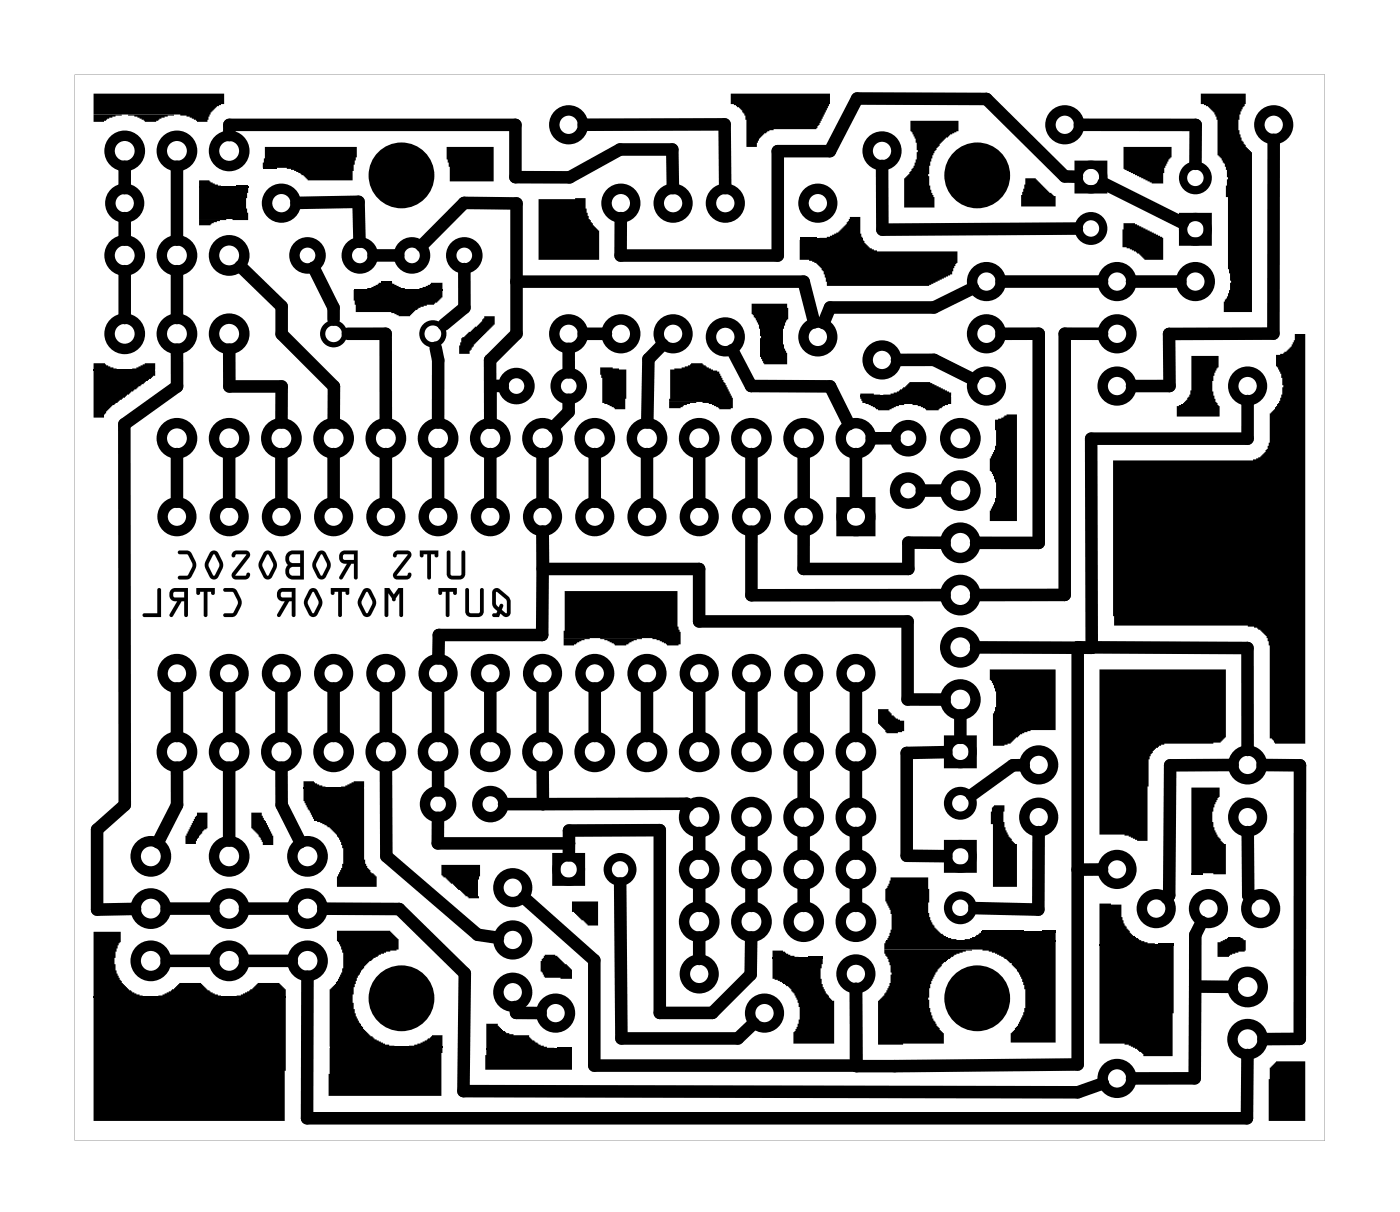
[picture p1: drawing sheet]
<svg xmlns="http://www.w3.org/2000/svg" width="68mm" height="59mm" viewBox="0 0 68 59" stroke-linecap="round" stroke-linejoin="round" font-family="sans-serif">
<g fill="#000">
<path d="M4.6 4.6h6.3v.5l-.4 .1-.3 .3-.1 .4h-.5l-.4-.2-.4-.1h-4.2zM4.6 5.6h1.3l-.6 .1-.2 .2h-.5zM4.6 17.7h.5l.1 .1 .5 .2h-1.1zM4.6 18h2.9v.3l-2 1.4-.4 .4v.2h-.5zM6.2 5.6h2.3l-.6 .1-.3 .2h-.6l-.3-.2zM6.4 17.9h.2l.4-.2h.5v.3zM9.7 8.8h.5v.1l.5 .2h-1zM9.7 9.1h2.4l-.1 .5 .1 1.1-2.4-.1zM9.7 10.6l1.3 .1h-.5l-.3 .3h-.5zM11.5 9l.6 .1zM12.8 8.2h.6zM12.9 7.1h4.5v.5l-.2 .4-.1 .8h-2.1l-.2-.3-.6-.3h-1.4z"/>
<path d="M17.2 14.1h4.3v.4l-.4 .3h-.3l-.5 .2-.4 .4h-.5l-.4-.2h-1.7zM17.9 14h.2l.3-.3h.7l.6 .4zM18.5 13.7h.5zM20.4 14l.3-.1 .3-.2h.5v.4zM21.7 7.1h2.3v1.7h-2.1v-.7l-.2-.3zM22.4 16.4l.5-.3 .2-.2h.1l.2-.3 .2-.2h.5v.4l-1.1 .9-.2 .3v.2h-.5zM26.2 9.7l2.3-.1v.5l.1 .5 .5 .6v1.4h-2.9zM29.2 17.9l1.3 .1-.1 1.9h-.5l-.4-.3h-.2v-1.2l-.1-.2zM32.5 19.5l1.4 .1h-.5l-.3 .2h-.6zM32.6 18l.6-.1 .4-.1v-.1h.6l.5 .3 .3 .1 .6 1.2v.5l-.6 .1-.4-.3-.4-.1h-1.7zM35.5 4.6h4.9v.5l-.7 1.2h-2.3l-.5 .4-.1 .4h-.5v-1.5l-.4-.4-.4-.1zM36.6 14.8h1.7v.7l-.1 .1-.1 .4v.7l.2 .4v.6h-1.2l-.1-.3v-1.4l-.2-.5-.2-.2z"/>
<path d="M38.9 11.6h.8zM38.9 11.7h3.1l.3 .4 .4 .1h3.9v.6l-.2 .2-.1 .3-1.1 .6h-5l-.1-.7-.4-.4-.4-.2h-.4zM39.9 11.6h.3l.6-.3 .4-.4 .1-.4h.5v.9l.1 .2zM41.8 19.1h.7l.3 .1h-1zM41.8 19.3h4.5v.3l-.4 .1-.3 .2h-.6l-.2-.2-.4-.1h-2.3h-.2zM42.2 19.6l1.8 .1h-.4l-.3 .2h-.6zM43 19.2l.6-.1 .4-.3 .2-.2h1l1.1 .5v.1zM44.3 5.9h2.3v.5l-.4 .1-.5 .5-.5 .9-.1 .7 .1 .6 .2 .4v.5h-1.4v-1.4l.4-.5 .2-.8-.1-.7-.2-.3zM49.9 8.7h.5l.6 .7 .3 .1v.5h-1.6v-.5l.1-.3zM54.6 7.1h2.4v.5l-.2 .2-.2 .4v.7h-.6l-1.3-.6zM54.6 10.9h.6l1.3 .6 .1 1.1h-.9l-.5-.4-.6-.2zM57.9 17.3h1.4v.6l-.3 .4v.7l.1 .5 .2 .2v.5h-2.1v-.5l.3-.1 .2-.2 .2-.4z"/>
<path d="M58.4 4.6h2.2v.5l-.3 .5-.1 .7 .2 .5 .5 .6v7.8h-1.4v-.5l.2-.3 .2-.7-.2-.6v-3.5h-.1l.1-1-.1-.6-.4-.5v-1.7l-.1-.3-.3-.3-.4-.1zM54.1 22.4h6.8l.4-.2 .4-.4 .1-.3v-1.4l.4-.5 .2-.4v-.8l-.2-.5-.1-.1v-.5l.3-.1 .4-.4 .2-.3v-.3h.5v19.9h-1.5l-.1-.2h-.1v-4.5l-.2-.5-.5-.4-.4-.1h-6.5zM9.6 39.5h.5v.8h-.2l-.2 .3-.2 .4h-.5v-.4l.5-.9h.1zM12.2 39.5h.5l.1 .4h.1l.4 .7v.5h-.5l-.2-.5-.4-.3zM14.8 38h.5v.1l.5 .2h-1zM14.8 38.3h2.9v3.5l.3 .6 .3 .2v.5h-1.9v-.5l.3-.6v-.8l-.1-.3-.6-.7-.4-.2-.3-.1-.5-1zM16.6 38.2h.2l.4-.2h.5v.3zM27.4 31l1.3 .1h-.4l-.4 .3h-.5zM27.5 28.7h5.4v1.8l.2 .2v.6l-.7 .1v-.1l-.7-.3h-4.3zM29.2 31l2 .1h-.4l-.3 .3h-.6l-.1-.1zM42.7 34.5h.5l.2 .3h.1l.1 .1 .4 .1v.5l-.3 .1h-.6v-.1l-.4-.3zM48.1 32.5h3.2v3h-1.2l-.5 .2-.4 .4-.4 .2h-.5v-1.6l.1-.3v-.8l-.2-.5-.1-.1z"/>
<path d="M48.2 39.2l.1-.1h.5v1.1l.4 .7 .3 .1v2.1h-1.2v-3h-.1zM48.4 20.4l.3-.1 .3-.2h.5v5.2h-1.4v-.5l.3-.6v-.8l-.2-.5h-.1v-.6l.3-.6zM53.5 32.5h6.1v3.3l-.2 .3h-.4h-2.4l-.4 .3-.3 .4-.1 1.4v2.7h-.5l-.6-.3h-1.2zM57.9 38.3h1.4v.4l-.1 .1-.2 .7v.5l.2 .7 .3 .3h.1v1.5l-1.7-.1zM4.6 45.3h1.3v.5l-.2 .3a1.77 1.77 0 0 0 0 1.2l.2 .5 .4 .3 .6 .3h-2.3zM4.6 48.5h9.3l-.1 6h-9.2zM7.7 48.4h.2l.4-.2 .4-.4h1.1l.3 .3 .6 .3zM11.5 48.4h.2l.4-.2 .4-.4h1.1l.3 .3v.3zM16 50.9h5.5v2.4h-5.5zM16.4 45.2h2.6l.4 .4v.6l-.9 .2-.8 .6-.3 .5-.3 .8 .2 1 .4 .7 .5 .5 .5 .3 .5 .1h-3.2v-2.8l.4-.4 .3-.6v-.8l-.2-.5-.1-.1zM19.9 50.8l.6-.1 .4-.2 .1-.2h.5v.6zM21.5 42h1.8v.6l-.1 .2 .1 .9h-.5l-1.1-1h-.1l-.1-.2z"/>
<path d="M23.7 49.8h.5l.3 .3 .3 .2h.9l.1 .2 .4 .3 .8 .2h-3.3zM23.7 51h4.1v1h-4.2zM26.4 46.5h.7l.7 .6v.5l-1.3-.1-.2-.3v-.5zM27.1 50.9l.7 .1zM27.8 43.8h1.3v1.2h-.5l-.7-.7h-.1zM37.6 46.2h.5l.3 .3 .4 .1h-1.2zM37.6 46.6h2.4l-.1 .5 .1 .7 .2 .5 .3 .3h.1v2.1h-2v-.5l.1-.2 .2-.4v-.6l-.4-.9-.5-.4-.4-.1zM39.3 46.5l.7 .1zM43 46.2h4.3l-.8 .2-.6 .4-.4 .5-.3 .5-.1 .7 .1 .5 .2 .6 .5 .6v.5l-3.2 .1v-2.2l.4-.4 .2-.4 .1-.4-.1-.5-.1-.4-.2-.1zM43.1 45.7h8.2v5h-2.1v-.5l.3-.3 .3-.7 .1-1.1-.4-1-.7-.6-1-.3h-4.8zM43.3 42.7h1.8v1.7l.1 .3 .5 .7 .8 .3h-3.3l.2-.5v-.8l-.3-.6v-.6l.2-.2zM46.9 45.6l.5-.1 .2-.2h3.7v.4z"/>
<path d="M50.7 45.2l.6 .1zM53.5 43.9l1 .1v.6l.4 .7 .6 .4 .7 .2h-2.7zM53.5 46h3.6l-.1 5.3h-1.4l-.1-.2-.6-.3-1.4-.1zM56.3 45.9h.8zM57.9 42.4l.6 .1zM59.2 45.8h.2l.3-.3h.6l.3 .2v.5l-.7 .2-.1 .1h-.6zM61.8 51.9l.3-.3h1.4v2.9h-1.8z"/>
<path d="M3.6 3.6h60.8v51.8h-60.8zM3.6 3.6v51.8h60.8v-51.8z"/>
<path d="M21.8 26.8l-.1 1.2 .2 .1h.6l.1-.2v-1.1h-.1h-.1v1.1l-.4 .1-.1-.1v-1.1zM21.8 26.8h.1v1.1l.1 .1 .4-.1v-1.1h.1h.1v1.1l-.1 .3h-.6l-.2-.2zM20.4 26.8l.1 .3h.1v-.2h.2v1.2a.09 .09 0 0 0 .1 .1 .09 .09 0 0 0 .1-.1v-1.2h.1l.1 .2h.1v-.3zM20.4 26.8h.9v.3h-.1l-.1-.2h-.1l-.1 1.3-.1-.1v-1.2h-.2v.2h-.1zM19.2 26.8l-.1 .2a.13 .13 0 0 0 .2 .1 .13 .13 0 0 0 .1-.2l.4 .1-.6 .8-.1 .2 .1 .2h.6l.1-.1 .1-.2a.13 .13 0 0 0-.1 0 .13 .13 0 0 0-.1 .1h-.5l.7-.9v-.2l-.2-.1zM19.2 26.8h.6l.2 .1v.2l-.7 .9 .5-.1a.09 .09 0 0 1 .1-.1 .09 .09 0 0 1 .1 .1l-.1 .3-.7-.1v-.3l.6-.8-.4-.1-.2 .2-.1-.1zM16.6 26.8l-.1 .4 .2 .2h.2l-.4 .7h.2l.4-.7h.1v.7l.1 .1 .1-1.4h-.6zM16.6 26.8h.2h.6v1.3h-.2v-.7h-.1l-.4 .7a.11 .11 0 0 1-.2 .1 .1 .1 0 0 1 0-.2l.4-.6a.33 .33 0 0 1-.4-.2 .33 .33 0 0 1 .1-.4zM16.7 27l.5-.1v.3h-.5zM16.7 27v.2h.5v-.3zM15.5 26.8l-.3 .5v.3l.3 .5 .2 .1 .3-.5 .1-.3-.3-.6h-.2zM15.5 26.8h.1h.2l.3 .6-.1 .3-.3 .5-.2-.1-.3-.5v-.3zM15.6 26.9l.3 .6-.3 .5-.2-.5zM15.6 27l-.2 .5 .2 .5 .3-.5zM14 26.9l-.1 .3 .1 .3a.41 .41 0 0 0-.1 .4 .41 .41 0 0 0 .3 .3h.6v-1.4h-.6zM14 26.9l.2-.1h.6v1.4h-.6a.4 .4 0 0 1-.3-.3 .4 .4 0 0 1 .1-.4l-.1-.3zM14.1 27.6h.5v.4l-.5-.1zM14.1 27.6v.3l.5 .1v-.4zM14.1 27l.5-.1v.5l-.5-.1zM14.1 27v.3l.5 .1v-.5zM12.8 26.8l-.2 .5v.3l.2 .5 .3 .1 .3-.5 .1-.3-.3-.6h-.2zM12.8 26.8h.2h.2l.3 .6-.1 .3-.3 .5-.3-.1-.2-.5v-.3zM13 26.9l.3 .6-.3 .5-.2-.5zM13 27l-.2 .5 .2 .5 .3-.5zM11.3 26.8v.2a.13 .13 0 0 0 .1 .1 .13 .13 0 0 0 .1-.2l.5 .1-.7 .8v.3l.7 .1 .2-.3a.11 .11 0 0 0-.2-.1 .1 .1 0 0 0 0 .2h-.6l.7-.9v-.2l-.1-.1zM11.3 26.8h.7l.1 .1v.2l-.7 .9 .6-.1a.09 .09 0 0 1 .1-.1 .09 .09 0 0 1 .1 .1l-.2 .3-.7-.1v-.3l.7-.8-.5-.1-.2 .2v-.1zM10.2 26.8l-.2 .5v.3l.2 .5 .3 .1 .3-.5v-.3l-.2-.6h-.2zM10.2 26.8h.2h.2l.2 .6v.3l-.3 .5-.3-.1-.2-.5v-.3zM10.4 26.9l.3 .6-.3 .5-.3-.5zM10.4 27l-.3 .5 .3 .5 .3-.5zM8.7 26.8v.1l.4 .1 .3 .5-.3 .5h-.4a.09 .09 0 0 0-.1 .1 .09 .09 0 0 0 .1 .1 .62 .62 0 0 0 .8-.6v-.3l-.2-.5h-.2zM8.7 26.8h.5l.3 .6-.1 .4-.2 .4-.5-.1v-.1h.4l.3-.5-.3-.5-.4-.1z"/>
<path d="M21.8 26.8l-.1 1.1 .1 .2 .2 .1 .5-.1 .1-.1v-1.2a.09 .09 0 0 0-.1 0 .09 .09 0 0 0-.1 0v1.1l-.4 .1-.1-.1v-1.1zM20.4 26.8v.2a.09 .09 0 0 0 .1 .1 .09 .09 0 0 0 .1-.1l.2-.1v1.2a.09 .09 0 0 0 .1 .1 .09 .09 0 0 0 .1-.1v-1.2l.1 .1a.09 .09 0 0 0 .1 .1 .09 .09 0 0 0 .1-.1v-.2zM19.2 26.8l-.1 .2a.13 .13 0 0 0 .2 .1 .13 .13 0 0 0 .1-.2l.4 .1-.6 .8-.1 .2 .1 .2h.6l.1-.1 .1-.2a.13 .13 0 0 0-.1 0 .13 .13 0 0 0-.1 .1h-.5l.7-.9v-.2l-.2-.1zM16.6 26.8a.33 .33 0 0 0-.1 .4 .33 .33 0 0 0 .4 .2l-.4 .6a.1 .1 0 0 0 0 .2 .11 .11 0 0 0 .2-.1l.4-.7h.1v.7a.09 .09 0 0 0 .1 .1 .09 .09 0 0 0 .1-.1v-1.3h-.6zM16.7 27l.5-.1v.3h-.5zM15.5 26.8l-.3 .7 .2 .5a.24 .24 0 0 0 .4 0l.3-.4v-.2l-.3-.6h-.2zM15.6 26.9l.3 .6-.3 .5-.2-.5zM14 26.9l-.1 .3 .1 .3-.1 .3a.37 .37 0 0 0 .3 .4h.6v-1.4h-.6zM14.1 27.6h.5v.4l-.5-.1zM14.1 27l.5-.1v.5l-.5-.1zM12.8 26.8l-.2 .7 .2 .5a.24 .24 0 0 0 .4 0l.3-.4v-.2l-.3-.6h-.2zM13 26.9l.3 .6-.3 .5-.2-.5zM11.3 26.8v.2a.13 .13 0 0 0 .1 .1 .13 .13 0 0 0 .1-.2l.5 .1-.7 .8v.2l.1 .2h.5l.2-.1 .1-.2a.13 .13 0 0 0-.2 0 .13 .13 0 0 0-.1 .1h-.5l.7-.9v-.2l-.1-.1zM10.2 26.8l-.2 .7 .2 .5a.24 .24 0 0 0 .4 0l.2-.4v-.2l-.2-.6h-.2zM10.4 26.9l.3 .6-.3 .5-.3-.5zM8.7 26.8v.1l.4 .1 .3 .5-.3 .5h-.4a.09 .09 0 0 0-.1 .1 .09 .09 0 0 0 .1 .1 .62 .62 0 0 0 .8-.6v-.3l-.2-.5h-.2z"/>
<path d="M24 28.6l-.1 .8 .3 .3-.1 .1h-.1a.09 .09 0 0 0-.1 .1 .09 .09 0 0 0 .1 .1h.3v-.2l.2 .2 .3-.1a.96 .96 0 0 0 0-.8l-.6-.5zM24 28.6h.2l.6 .5v.7l-.1 .2h-.2l-.2-.2v.2l-.4-.1 .3-.2-.3-.3zM24.1 28.8l.5 .4v.6l-.2-.2 .1-.2h-.2a.12 .12 0 0 1-.1 .1 .12 .12 0 0 1-.1-.1zM24.1 28.8v.6l.2 .1v-.1h.2l-.1 .2 .2 .2v-.6zM22.7 28.6l-.1 1.2 .2 .2h.6l.1-.3v-1.1h-.1l-.1 .1v1.1h-.4l-.1-.1v-1.1zM22.7 28.6h.1v1.1l.1 .1h.4v-1.1l.1-.1h.1v1.1l-.1 .3h-.6l-.2-.2zM21.3 28.6v.2a.09 .09 0 0 0 .1 .1 .09 .09 0 0 0 .1-.1h.2v1.1a.09 .09 0 0 0 .1 .1 .09 .09 0 0 0 .1-.1v-1.1h.1a.09 .09 0 0 0 .1 .1 .09 .09 0 0 0 .1-.1v-.2zM21.3 28.6h.9v.2a.09 .09 0 0 1-.1 .1 .09 .09 0 0 1-.1-.1h-.1v1.1a.09 .09 0 0 1-.1 .1 .09 .09 0 0 1-.1-.1v-1.1h-.2v.1h-.1zM18.7 28.6v1.3a.09 .09 0 0 0 .1 .1 .09 .09 0 0 0 .1-.1v-1.1l.3 .4 .2-.4v1.1l.1 .1 .1-.1v-1.3h-.2l-.2 .3-.3-.3zM18.7 28.6h.2l.3 .3 .2-.3h.2l-.1 1.4-.1-.1v-1.1l-.2 .3a.1 .1 0 0 1 0 .1 .1 .1 0 0 1-.1-.1l-.2-.3v1.1l-.1 .1zM17.7 28.7l-.3 .4v.3l.3 .5 .2 .1 .4-.5v-.3l-.3-.5-.2-.1zM17.7 28.7l.1-.1 .2 .1 .3 .5v.3l-.4 .5-.2-.1-.3-.5v-.3zM17.8 28.8l.3 .5-.3 .5-.2-.5zM17.8 28.8l-.2 .5 .2 .5 .3-.5zM16.1 28.6v.2a.09 .09 0 0 0 .1 .1 .09 .09 0 0 0 .1-.1h.1v1.1a.09 .09 0 0 0 .1 .1 .09 .09 0 0 0 .1-.1v-1.1h.2a.09 .09 0 0 0 .1 .1 .09 .09 0 0 0 .1-.1v-.2zM16.1 28.6h.9v.2a.09 .09 0 0 1-.1 .1 .09 .09 0 0 1-.1-.1h-.2v1.1a.09 .09 0 0 1-.1 .1 .09 .09 0 0 1-.1-.1v-1.1h-.1a.09 .09 0 0 1-.1 .1 .09 .09 0 0 1-.1-.1zM15.1 28.7l-.3 .4v.3l.3 .5 .2 .1 .3-.5 .1-.3-.3-.5-.2-.1zM15.1 28.7l.1-.1 .2 .1 .3 .5-.1 .3-.3 .5-.2-.1-.3-.5v-.3zM15.2 28.8l.3 .5-.3 .5-.2-.5zM15.2 28.8l-.2 .5 .2 .5 .3-.5zM13.6 28.7a.33 .33 0 0 0-.1 .4 .33 .33 0 0 0 .4 .1l-.4 .7a.09 .09 0 0 0 0 .1 .09 .09 0 0 0 .1-.1l.5-.7h.1v.7h.2v-1.3h-.7zM13.6 28.7l.1-.1h.7v1.3a.09 .09 0 0 1-.1 .1 .09 .09 0 0 1-.1-.1v-.7h-.1l-.5 .7a.09 .09 0 0 1-.1 .1 .09 .09 0 0 1 0-.1l.4-.7a.33 .33 0 0 1-.4-.1 .33 .33 0 0 1 .1-.4zM13.7 28.8h.5v.2h-.5zM13.7 28.8v.2h.5v-.2zM10.9 28.6v.2h.4l.3 .5-.3 .5h-.4a.09 .09 0 0 0 0 .1 .09 .09 0 0 0 0 .1 .62 .62 0 0 0 .8-.6v-.3l-.2-.4-.2-.1zM10.9 28.6h.5l.3 .6-.1 .4-.2 .4-.5-.1v-.1h.4l.3-.5-.3-.5h-.4zM9.5 28.6v.2a.09 .09 0 0 0 .1 .1 .09 .09 0 0 0 .1-.1h.2v1.1a.09 .09 0 0 0 .1 .1 .09 .09 0 0 0 .1-.1v-1.1h.2v.1h.1v-.3zM9.5 28.6h.9v.2a.09 .09 0 0 1 0 .1 .09 .09 0 0 1-.1-.1h-.2v1.1a.09 .09 0 0 1-.1 .1 .09 .09 0 0 1-.1-.1v-1.1h-.2a.09 .09 0 0 1-.1 .1 .09 .09 0 0 1-.1-.1zM8.3 28.7v.4l.1 .1h.2l-.4 .7h.2l.4-.7h.2v.7a.09 .09 0 0 0 0 .1 .09 .09 0 0 0 .1-.1v-1.3h-.6zM8.3 28.7l.2-.1h.6v1.3h-.1v-.7h-.2l-.4 .7a.09 .09 0 0 1-.1 .1 .09 .09 0 0 1 0-.1l.3-.7a.33 .33 0 0 1-.3-.1 .33 .33 0 0 1 0-.4zM8.4 28.8h.6v.2h-.5zM8.5 28.8v.2h.5v-.2zM7.7 28.6v1.2h-.7a.09 .09 0 0 0-.1 .1 .09 .09 0 0 0 .1 .1h.8v-1.3zM7.7 28.6l.1 .1v1.3h-.8v-.2h.6z"/>
<path d="M24 28.6l-.1 .8 .3 .3-.1 .1h-.1a.09 .09 0 0 0-.1 .1 .09 .09 0 0 0 .1 .1h.3v-.2l.2 .2 .3-.1a.97 .97 0 0 0-.6-1.3zM24.1 28.8l.5 .4v.6l-.2-.2 .1-.1a.11 .11 0 0 0-.2-.1 .11 .11 0 0 0 0 .1l-.2-.2zM22.7 28.6l-.1 1.1 .1 .2 .2 .1h.5l.1-.2v-1.1a.09 .09 0 0 0-.1-.1 .09 .09 0 0 0-.1 .1v1.1h-.4l-.1-.1v-1.1zM21.3 28.6v.2a.09 .09 0 0 0 .1 .1 .09 .09 0 0 0 .1-.1h.2v1.1a.09 .09 0 0 0 .1 .1 .09 .09 0 0 0 .1-.1v-1.1h.1a.09 .09 0 0 0 .1 .1 .09 .09 0 0 0 .1-.1v-.2zM18.7 28.6v1.3a.09 .09 0 0 0 .1 .1 .09 .09 0 0 0 .1-.1v-1.1l.2 .3a.1 .1 0 0 0 .1 .1 .1 .1 0 0 0 0-.1l.2-.3v1.1a.09 .09 0 0 0 .1 .1 .09 .09 0 0 0 .1-.1v-1.3h-.2l-.2 .3-.3-.3zM17.7 28.7l-.3 .6 .2 .6a.25 .25 0 0 0 .5 0l.2-.5v-.2l-.3-.5-.2-.1zM17.8 28.8l.3 .5-.3 .5-.2-.5zM16.1 28.6v.2a.09 .09 0 0 0 .1 .1 .09 .09 0 0 0 .1-.1h.1v1.1a.09 .09 0 0 0 .1 .1 .09 .09 0 0 0 .1-.1v-1.1h.2a.09 .09 0 0 0 .1 .1 .09 .09 0 0 0 .1-.1v-.2zM15.1 28.7l-.3 .6 .2 .6a.24 .24 0 0 0 .4 0l.3-.5v-.2l-.3-.5-.2-.1zM15.2 28.8l.3 .5-.3 .5-.2-.5zM13.6 28.7a.33 .33 0 0 0-.1 .4 .33 .33 0 0 0 .4 .1l-.4 .7a.09 .09 0 0 0 0 .1 .09 .09 0 0 0 .1-.1l.5-.7h.1v.7a.09 .09 0 0 0 .1 .1 .09 .09 0 0 0 .1-.1v-1.3h-.7zM13.7 28.8h.5v.2h-.5zM10.9 28.6v.2h.4l.3 .5-.3 .5h-.4a.09 .09 0 0 0 0 .1 .09 .09 0 0 0 0 .1 .62 .62 0 0 0 .8-.6v-.3l-.2-.4-.2-.1zM9.5 28.6v.2a.09 .09 0 0 0 .1 .1 .09 .09 0 0 0 .1-.1h.2v1.1a.09 .09 0 0 0 .1 .1 .09 .09 0 0 0 .1-.1v-1.1h.2a.09 .09 0 0 0 .1 .1 .09 .09 0 0 0 0-.1v-.2zM8.3 28.7a.33 .33 0 0 0 0 .4 .33 .33 0 0 0 .3 .1l-.3 .7a.09 .09 0 0 0 0 .1 .09 .09 0 0 0 .1-.1l.4-.7h.2v.7a.09 .09 0 0 0 0 .1 .09 .09 0 0 0 .1-.1v-1.3h-.6zM8.5 28.8h.5v.2h-.5zM7.7 28.6l-.1 1.2h-.6a.09 .09 0 0 0-.1 .1 .09 .09 0 0 0 .1 .1h.8v-1.3z"/>
</g>
<g fill="none" stroke="#000" stroke-width=".05">
<path d="M4.6 18h2.9M9.7 9.1h2.4M17.2 14.1h4.3M38.9 11.6h3M41.8 19.3h4.5M14.8 38.3h2.9M4.6 48.5h9.3M16 50.9h5.5M23.7 51h4.1M37.6 46.6h2.4M43.1 45.7h8.2M47.7 45.3h3.6"/>
<path d="M47.8 45.3h2M53.5 45.9h3.6"/>
</g>
<g fill="#000">
<circle cx="19.5" cy="8.5" r="1.6"/>
<circle cx="27.6" cy="11.2" r=".95"/>
<circle cx="47.5" cy="8.5" r="1.6"/>
<circle cx="49.9" cy="34.1" r=".95"/>
<circle cx="55.3" cy="34.4" r=".95"/>
<circle cx="56" cy="24.1" r=".95"/>
<circle cx="6.4" cy="50.3" r=".95"/>
<circle cx="19.5" cy="48.5" r="1.6"/>
<circle cx="47.5" cy="48.5" r="1.6"/>
<circle cx="55" cy="47.6" r=".95"/>
</g>
<g fill="none" stroke="#000" stroke-width=".51">
<path d="M40.9 24.4h1.4v1.4h-1.4z"/>
<circle cx="6.1" cy="7.3" r=".74"/>
<circle cx="6.1" cy="12.4" r=".74"/>
<circle cx="6.1" cy="16.2" r=".74"/>
<circle cx="6.1" cy="9.9" r=".7"/>
<circle cx="8.6" cy="7.3" r=".74"/>
<circle cx="8.6" cy="12.4" r=".74"/>
<circle cx="8.6" cy="16.2" r=".74"/>
<circle cx="11.1" cy="12.4" r=".74"/>
<circle cx="11.1" cy="7.3" r=".74"/>
<circle cx="11.1" cy="16.2" r=".74"/>
<circle cx="13.7" cy="9.9" r=".7"/>
<circle cx="15" cy="12.4" r=".64"/>
<circle cx="17.5" cy="12.4" r=".64"/>
<circle cx="20" cy="12.4" r=".64"/>
<circle cx="22.6" cy="12.4" r=".64"/>
<circle cx="25.1" cy="18.8" r=".64"/>
<circle cx="27.7" cy="6.1" r=".7"/>
<circle cx="27.7" cy="16.2" r=".7"/>
<circle cx="27.7" cy="18.8" r=".64"/>
<circle cx="30.2" cy="16.2" r=".7"/>
<circle cx="30.2" cy="9.9" r=".7"/>
<circle cx="32.7" cy="16.2" r=".7"/>
<circle cx="32.7" cy="9.9" r=".7"/>
<circle cx="35.3" cy="16.4" r=".7"/>
<circle cx="35.3" cy="9.9" r=".7"/>
<circle cx="39.8" cy="16.4" r=".7"/>
<circle cx="39.8" cy="9.9" r=".7"/>
<circle cx="42.9" cy="7.3" r=".7"/>
<circle cx="42.9" cy="17.5" r=".7"/>
<circle cx="48" cy="16.2" r=".7"/>
<circle cx="48" cy="13.7" r=".7"/>
<circle cx="48" cy="18.8" r=".7"/>
<circle cx="51.8" cy="6.1" r=".7"/>
<circle cx="54.3" cy="13.7" r=".7"/>
<circle cx="54.3" cy="16.2" r=".7"/>
<circle cx="54.3" cy="18.8" r=".7"/>
<circle cx="58.1" cy="13.7" r=".7"/>
<circle cx="60.7" cy="18.8" r=".7"/>
<circle cx="61.9" cy="6.1" r=".7"/>
<circle cx="8.6" cy="36.5" r=".74"/>
<circle cx="8.6" cy="25.1" r=".7"/>
<circle cx="8.6" cy="32.7" r=".7"/>
<circle cx="8.6" cy="21.3" r=".74"/>
<circle cx="11.1" cy="36.5" r=".74"/>
<circle cx="11.1" cy="25.1" r=".7"/>
<circle cx="11.1" cy="32.7" r=".7"/>
<circle cx="11.1" cy="21.3" r=".74"/>
<circle cx="13.7" cy="36.5" r=".74"/>
<circle cx="13.7" cy="25.1" r=".7"/>
<circle cx="13.7" cy="32.7" r=".7"/>
<circle cx="13.7" cy="21.3" r=".74"/>
<circle cx="16.2" cy="36.5" r=".74"/>
<circle cx="16.2" cy="25.1" r=".7"/>
<circle cx="16.2" cy="32.7" r=".7"/>
<circle cx="16.2" cy="21.3" r=".74"/>
<circle cx="18.8" cy="36.5" r=".74"/>
<circle cx="18.8" cy="25.1" r=".7"/>
<circle cx="18.8" cy="32.7" r=".7"/>
<circle cx="18.8" cy="21.3" r=".74"/>
<circle cx="21.3" cy="36.5" r=".74"/>
<circle cx="21.3" cy="25.1" r=".7"/>
<circle cx="21.3" cy="32.7" r=".7"/>
<circle cx="21.3" cy="39.1" r=".64"/>
<circle cx="21.3" cy="21.3" r=".74"/>
<circle cx="23.8" cy="36.5" r=".74"/>
<circle cx="23.8" cy="25.1" r=".7"/>
<circle cx="23.8" cy="32.7" r=".7"/>
<circle cx="23.8" cy="21.3" r=".74"/>
<circle cx="23.9" cy="39.1" r=".64"/>
<circle cx="26.4" cy="36.5" r=".74"/>
<circle cx="26.4" cy="25.1" r=".7"/>
<circle cx="26.4" cy="32.7" r=".7"/>
<circle cx="26.4" cy="21.3" r=".74"/>
<circle cx="28.9" cy="36.5" r=".74"/>
<circle cx="28.9" cy="25.1" r=".7"/>
<circle cx="28.9" cy="32.7" r=".7"/>
<circle cx="28.9" cy="21.3" r=".74"/>
<circle cx="31.5" cy="36.5" r=".74"/>
<circle cx="31.5" cy="25.1" r=".7"/>
<circle cx="31.5" cy="32.7" r=".7"/>
<circle cx="31.5" cy="21.3" r=".74"/>
<circle cx="34" cy="36.5" r=".74"/>
<circle cx="34" cy="25.1" r=".7"/>
<circle cx="34" cy="32.7" r=".7"/>
<circle cx="34" cy="21.3" r=".74"/>
<circle cx="34" cy="39.7" r=".74"/>
<circle cx="36.5" cy="36.5" r=".74"/>
<circle cx="36.5" cy="25.1" r=".7"/>
<circle cx="36.5" cy="32.7" r=".7"/>
<circle cx="36.5" cy="21.3" r=".74"/>
<circle cx="36.5" cy="39.7" r=".74"/>
<circle cx="39.1" cy="36.5" r=".74"/>
<circle cx="39.1" cy="25.1" r=".7"/>
<circle cx="39.1" cy="32.7" r=".7"/>
<circle cx="39.1" cy="21.3" r=".74"/>
<circle cx="39.1" cy="39.7" r=".74"/>
<circle cx="41.6" cy="36.5" r=".74"/>
<circle cx="41.6" cy="25.1" r=".7"/>
<circle cx="41.6" cy="32.7" r=".7"/>
<circle cx="41.6" cy="21.3" r=".74"/>
<circle cx="41.6" cy="39.7" r=".74"/>
<circle cx="44.2" cy="23.8" r=".64"/>
<circle cx="44.2" cy="21.3" r=".64"/>
<circle cx="46.7" cy="23.8" r=".74"/>
<circle cx="46.7" cy="21.3" r=".74"/>
<circle cx="46.7" cy="26.4" r=".74"/>
<circle cx="46.7" cy="28.9" r=".74"/>
<circle cx="46.7" cy="34" r=".74"/>
<circle cx="46.7" cy="31.5" r=".74"/>
<circle cx="50.5" cy="37.2" r=".7"/>
<circle cx="50.5" cy="39.7" r=".7"/>
<circle cx="60.7" cy="39.7" r=".7"/>
<circle cx="60.7" cy="37.2" r=".7"/>
<circle cx="7.3" cy="44.2" r=".74"/>
<circle cx="7.3" cy="41.6" r=".74"/>
<circle cx="7.3" cy="46.7" r=".74"/>
<circle cx="11.1" cy="44.2" r=".74"/>
<circle cx="11.1" cy="41.6" r=".74"/>
<circle cx="11.1" cy="46.7" r=".74"/>
<circle cx="15" cy="44.2" r=".74"/>
<circle cx="15" cy="41.6" r=".74"/>
<circle cx="15" cy="46.7" r=".74"/>
<circle cx="24.9" cy="45.7" r=".7"/>
<circle cx="24.9" cy="43.2" r=".7"/>
<circle cx="24.9" cy="48.2" r=".7"/>
<circle cx="27" cy="49.2" r=".7"/>
<circle cx="34" cy="47.3" r=".7"/>
<circle cx="34" cy="42.3" r=".74"/>
<circle cx="34" cy="44.8" r=".74"/>
<circle cx="36.5" cy="44.8" r=".74"/>
<circle cx="36.5" cy="42.3" r=".74"/>
<circle cx="37.2" cy="49.2" r=".7"/>
<circle cx="39.1" cy="42.3" r=".74"/>
<circle cx="39.1" cy="44.8" r=".74"/>
<circle cx="41.6" cy="47.3" r=".7"/>
<circle cx="41.6" cy="44.8" r=".74"/>
<circle cx="41.6" cy="42.3" r=".74"/>
<circle cx="54.3" cy="42.3" r=".7"/>
<circle cx="54.3" cy="52.4" r=".7"/>
<circle cx="56.2" cy="44.2" r=".7"/>
<circle cx="58.8" cy="44.2" r=".7"/>
<circle cx="60.7" cy="50.5" r=".74"/>
<circle cx="60.7" cy="48" r=".74"/>
<circle cx="61.3" cy="44.2" r=".7"/>
</g>
<g fill="none" stroke="#000" stroke-width=".25">
<circle cx="16.2" cy="16.2" r=".53"/>
<circle cx="21.1" cy="16.2" r=".53"/>
</g>
<g fill="none" stroke="#000" stroke-width=".4">
<path d="M52.5 8h1.2v1.2h-1.2zM57.5 10.5h1.2v1.2h-1.2zM46.1 35.9h1.2v1.2h-1.2zM27.1 41.7h1.2v1.2h-1.2zM46.1 41h1.2v1.2h-1.2z"/>
<circle cx="53.1" cy="11.1" r=".6"/>
<circle cx="53.1" cy="8.6" r=".6"/>
<circle cx="58.1" cy="11.1" r=".6"/>
<circle cx="58.1" cy="8.6" r=".6"/>
<circle cx="46.7" cy="39" r=".6"/>
<circle cx="46.7" cy="36.5" r=".6"/>
<circle cx="27.7" cy="42.3" r=".6"/>
<circle cx="30.2" cy="42.3" r=".6"/>
<circle cx="46.7" cy="44.1" r=".6"/>
<circle cx="46.7" cy="41.6" r=".6"/>
</g>
<g fill="none" stroke="#000" stroke-width=".61">
<path d="M6.1 8.1v1M6.1 10.6v1.1M6.1 13.2v2.3M8.6 8.1v3.6M8.6 13.2v2.3M8.6 17v1.8l-2.6 1.8 .1 18.5-1.4 1.2v3.9h1.9M11.1 17l.1 1.8h2.5v1.7M11.2 6.6v-.5h13.9v2.5h2.6l2.5-1.3h2.5v1.8M11.7 12.9l2 2v1.3l2.5 2.6v1.7M14.4 9.9l3-.1 .1 2M15.3 13l.9 2v.5M16.9 16.2h1.9v4.3"/>
<path d="M18.2 12.4h1.2M20.5 11.9l2.1-2h2.5v6.3l-1.3 1.3v3l.1-1.7h.6M21.2 16.9l.1 .6v3M22.6 13.1v1.9l-1 .8M25.1 13.7h14l.5 2M27.7 17v1.1M27.7 19.4v.6l-.8 .8M28.4 16.2h1.1M28.4 6.1l6.8-.1 .1 3.1M32.2 16.7l-.7 .8v3M35.6 17l.9 1.8h3.9l.9 1.8M42.9 8.1v3.1l9.5-.1"/>
<path d="M43.6 17.5h1.8l1.9 .9M47.3 14l-1.9 .9h-5l-.3 .8M48.7 16.2h1.8v10.2h-3M48.7 13.7h4.9M52.4 8.6h-.6l-3.8-3.8h-6.3l-1.3 2.5h-2.6v5.1h-7.6v-1.8M52.5 6.1h5.7l-.1 1.9M53.6 16.2h-1.8v12.7h-4.3M53.7 8.9l3.8 1.9M55.1 13.7h2.3M60.7 19.5v1.8h-7.6v10.2M61.9 6.8v9.4h-5v2.6h-1.8M8.6 22.1v2.3"/>
<path d="M8.6 33.5v2.3M8.6 37.3v1.8l-.9 1.8M11.1 22.1v2.3M11.1 33.5v2.3M11.1 37.3v3.6M13.7 22.1v2.3M13.7 33.5v2.3M13.7 37.3v1.8l.9 1.8M16.2 22.1v2.3M16.2 33.5v2.3M18.8 22.1v2.3M18.8 33.5v2.3"/>
<path d="M18.8 37.3v4.3l4.4 3.8 1 .2M21.3 39.7v1.3h6.4M21.3 22.1v2.3M21.3 33.5v2.3M21.3 37.3v1.1M21.3 32v-1.1h5.1v-5.1v1.9h7.6v2.5h10.1v3.8h1.8M23.8 22.1v2.3M23.8 33.5v2.3M24.5 39.1h8.9l.1 .1M26.4 22.1v2.3M26.4 33.5v2.3M26.4 37.3v1.8"/>
<path d="M28.9 22.1v2.3M28.9 33.5v2.3M31.5 22.1v2.3M31.5 33.5v2.3M34 22.1v2.3M34 33.5v2.3M36.5 25.8v3.1h9.4M36.5 22.1v2.3M36.5 33.5v2.3M39.1 25.8v1.9h5.1v-1.3h1.7M39.1 22.1v2.3M39.1 33.5v2.3"/>
<path d="M39.1 37.3v1.7M41.6 22.1v2.3M41.6 33.5v2.3M41.6 37.3v1.7M43.5 21.3h-1.1M44.8 23.8h1.1M46 36.6h-1.9v5h1.9M46.7 34.8v1.1M47.5 31.5h5.6M49.8 37.2h-.5l-2 1.4M53.1 31.5h7.6v5M53.1 31.5h-.7v20.2l-8.9 .1h-14.6v-5.1l-3.4-3.1"/>
<path d="M59.9 37.2h-3v6.3l-.2 .1M61.4 37.2h1.8v13.3h-1.8M8.1 44.2h2.3M8.1 46.7h2.3M11.9 44.2h2.3M11.9 46.7h2.3M15 47.5l-.1 6.9h45.7l.1-3.1M15.7 44.2h3.7l3.2 3.1-.1 5.7 29.9 .1 1.2-.4M25.1 48.9v.3h1.2M27.7 41v-.6h4.4v8.8h2.5l1.9-1.8v-1.8M27.7 41v.6M30.2 42.9v7.6h5.7l.8-.8"/>
<path d="M34 40.5v1M34 43v1M34 45.6v1M36.5 40.5v1M36.5 43v1M39.1 40.5v1M39.1 43v1M41.6 40.5v1M41.6 43v1M41.6 51.8v-3.7l.1 3.7M50.5 40.4v3.8l-3.1-.1M53.6 42.3h-1.2"/>
<path d="M58.1 48h1.8M58.1 48v4.4h-3M58.4 44.8l-.3 .6v2.6M60.7 40.4v3.1l.1 .1"/>
</g>
</svg>
